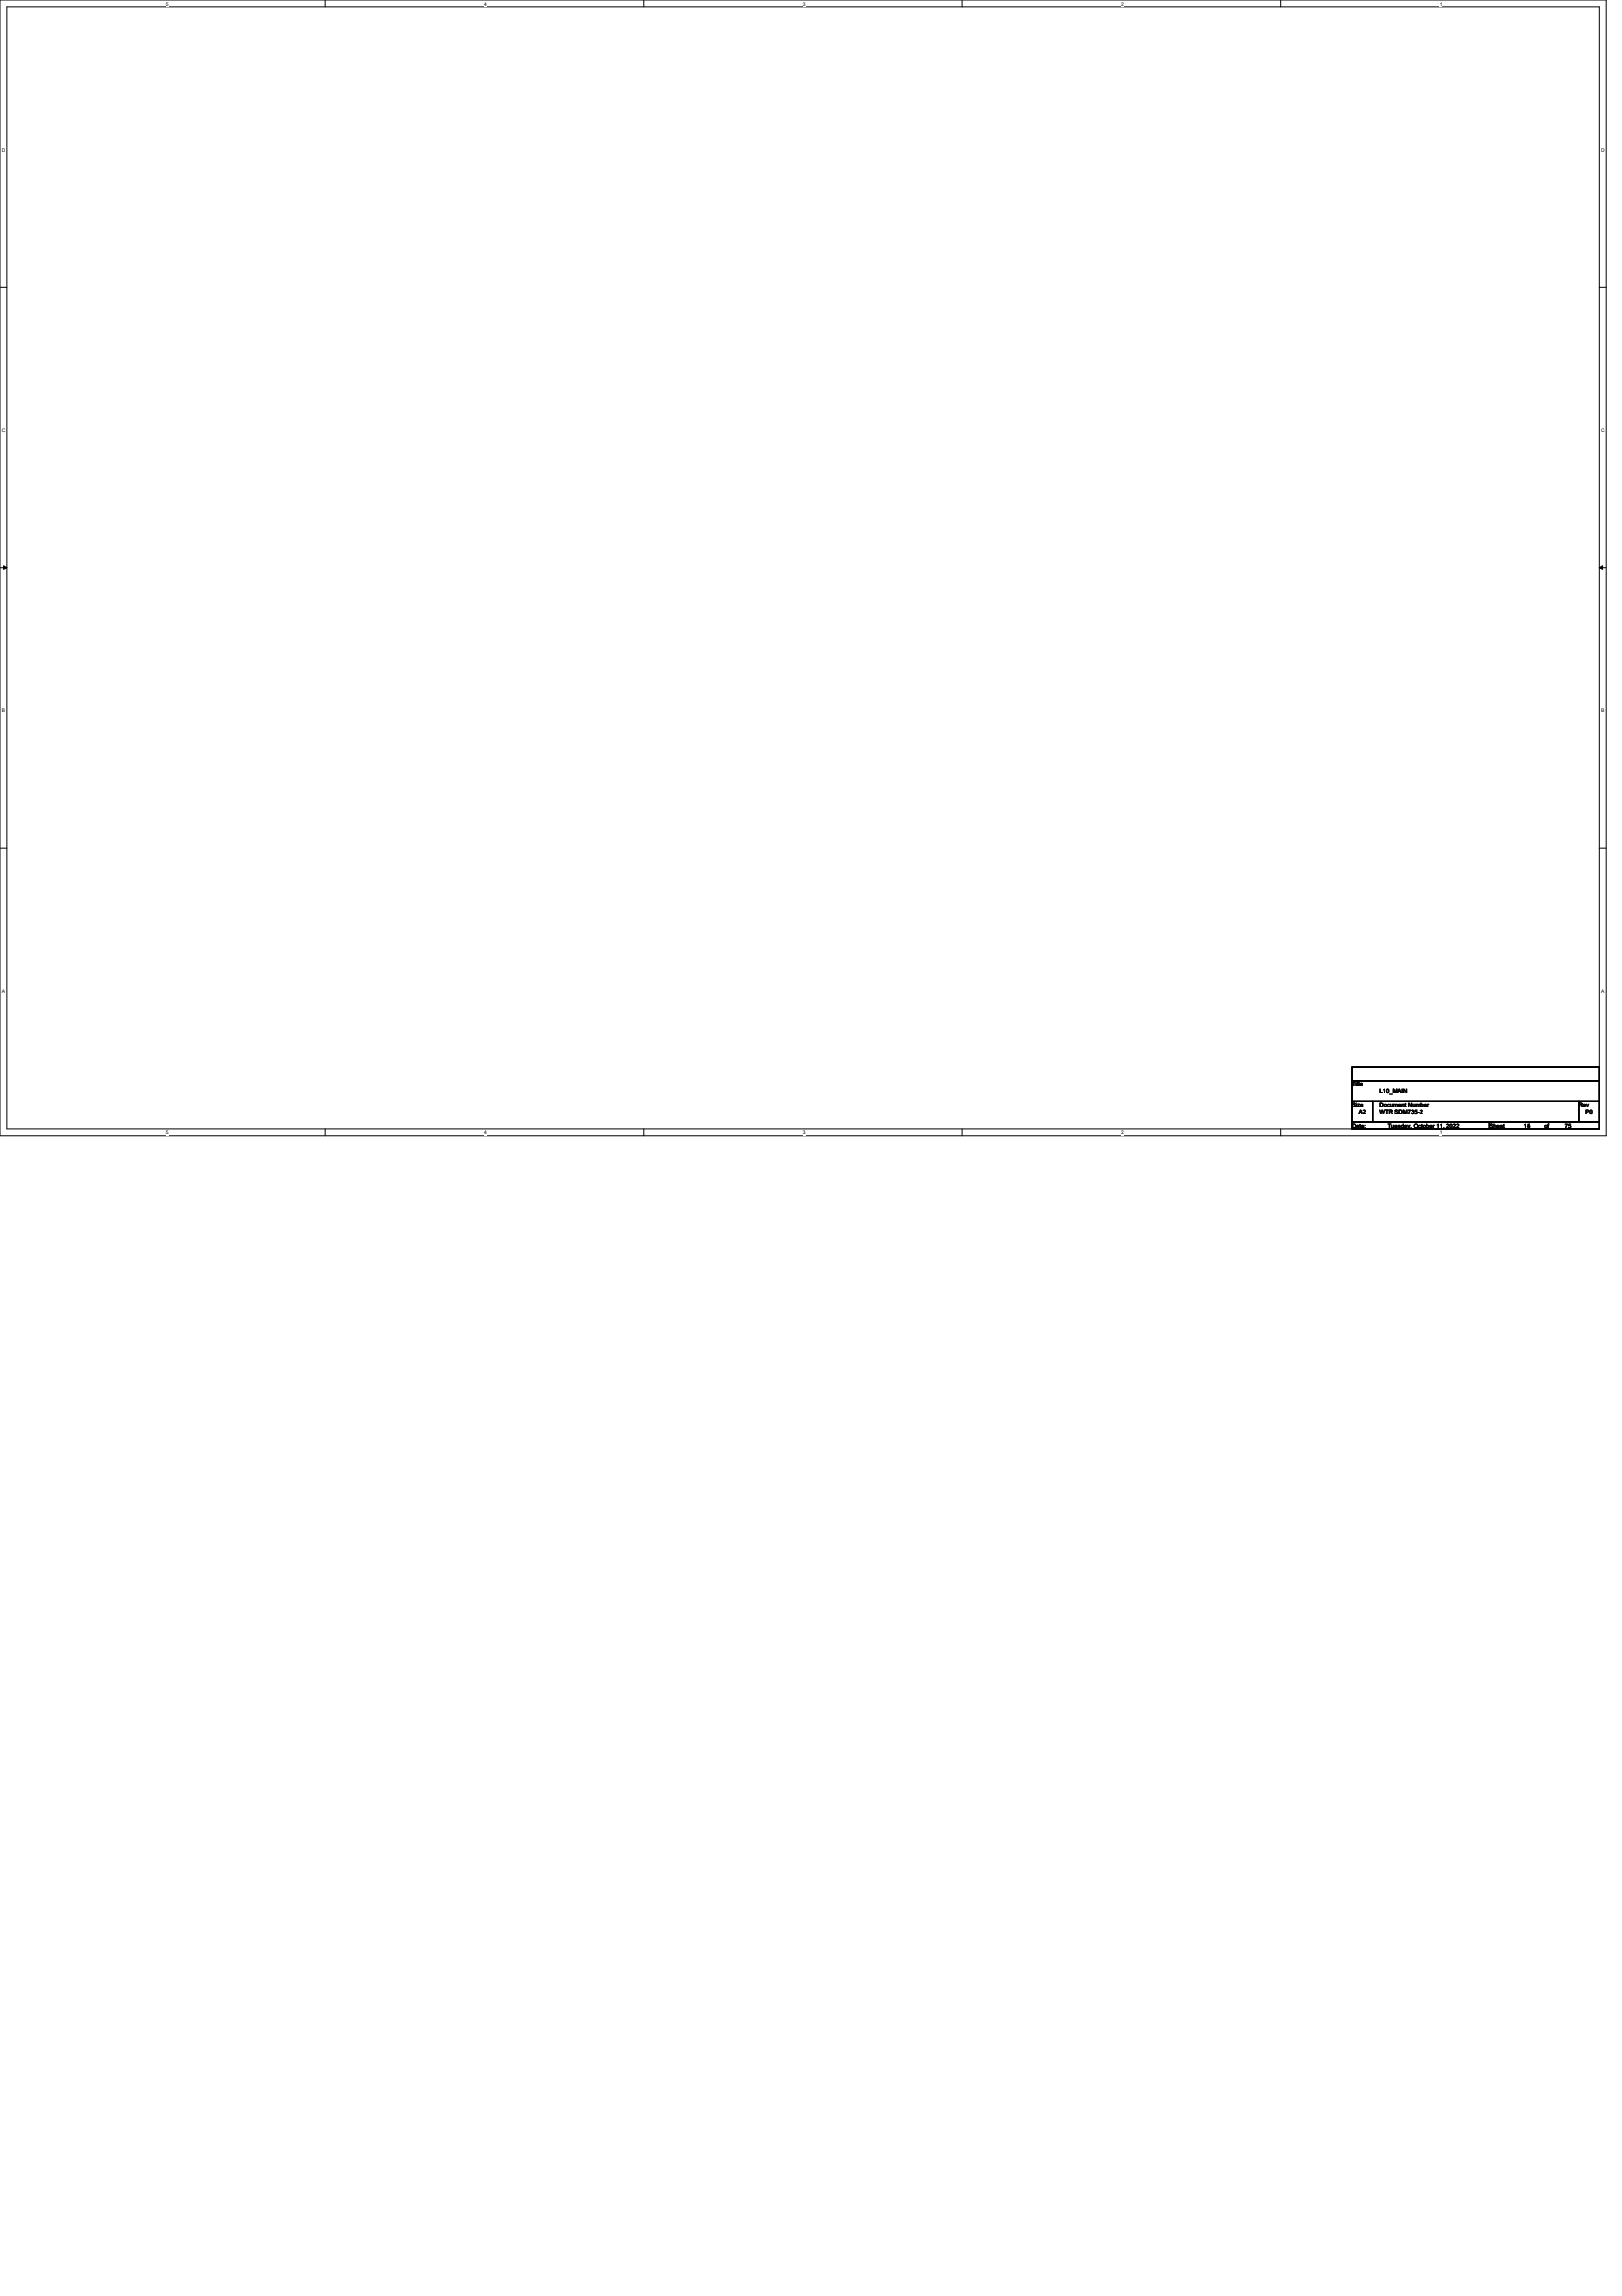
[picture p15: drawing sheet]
<svg xmlns="http://www.w3.org/2000/svg" width="210mm" height="297mm" viewBox="0 0 210 297" stroke-linecap="round" stroke-linejoin="round" font-family="sans-serif">
<defs><g id="words">
<g font-size=".8">
<text x="175" y="140.5">Title</text>
<text x="175" y="143.2">Size</text>
<text x="178.5" y="143.2">Document Number</text>
<text x="178.5" y="141.4">L10_MAIN</text>
<text x="204.3" y="143.2">Rev</text>
<text x="175" y="145.9">Date:</text>
<text x="175.9" y="144.1">A2</text>
<text x="178.5" y="144.1">WTR SDM735-2</text>
<text x="178.5" y="144.1">WTR SDM735-1</text>
<text x="179.6" y="145.9">Tuesday, October 11, 2022</text>
<text x="192.7" y="145.9">Sheet</text>
<text x="197.2" y="145.9">15</text>
<text x="197.2" y="145.9">14</text>
<text x="199.9" y="145.9">of</text>
<text x="202.5" y="145.9">75</text>
<text x="205.2" y="144.1">P0</text>
</g>
<g font-size=".6">
<text x="21.5" y=".7">5</text>
<text x="62.7" y=".7">4</text>
<text x="103.9" y=".7">3</text>
<text x="145.1" y=".7">2</text>
<text x="186.3" y=".7">1</text>
<text x=".3" y="19.6">D</text>
<text x="207.2" y="19.6">D</text>
<text x=".3" y="55.9">C</text>
<text x="207.2" y="55.9">C</text>
<text x=".3" y="92.2">B</text>
<text x="207.2" y="92.2">B</text>
<text x=".3" y="128.4">A</text>
<text x="207.2" y="128.4">A</text>
<text x="21.5" y="146.8">5</text>
<text x="62.7" y="146.8">4</text>
<text x="103.9" y="146.8">3</text>
<text x="145.1" y="146.8">2</text>
<text x="186.3" y="146.8">1</text>
</g>
</g></defs>
<path d="M0 0h207.9v146.9h-207.9zM.9 .9h206.1v145.1h-206.1z" fill="none" stroke="#000" stroke-width=".13"/>
<g fill="#fff">
<path d="M21.5 .1h.3v.7h-.3z"/>
<path d="M21.5 146.2h.3v.7h-.3z"/>
</g>
<path d="M42.1 0v.9M42.1 146v.9" fill="none" stroke="#000" stroke-width=".13"/>
<g fill="#fff">
<path d="M62.7 .1h.3v.7h-.3z"/>
<path d="M62.7 146.2h.3v.7h-.3z"/>
</g>
<path d="M83.3 0v.9M83.3 146v.9" fill="none" stroke="#000" stroke-width=".13"/>
<g fill="#fff">
<path d="M103.9 .1h.3v.7h-.3z"/>
<path d="M103.9 146.2h.3v.7h-.3z"/>
</g>
<path d="M124.5 0v.9M124.5 146v.9" fill="none" stroke="#000" stroke-width=".13"/>
<g fill="#fff">
<path d="M145.1 .1h.3v.7h-.3z"/>
<path d="M145.1 146.2h.3v.7h-.3z"/>
</g>
<path d="M165.7 0v.9M165.7 146v.9" fill="none" stroke="#000" stroke-width=".13"/>
<g fill="#fff">
<path d="M186.3 .1h.3v.7h-.3z"/>
<path d="M186.3 146.2h.3v.7h-.3z"/>
<path d="M.3 19h.4v.7h-.4z"/>
<path d="M207.2 19h.5v.7h-.5z"/>
<path d="M.3 55.3h.4v.7h-.4z"/>
<path d="M207.2 55.3h.5v.7h-.5z"/>
</g>
<path d="M0 37.2h.9M207 37.2h.9" fill="none" stroke="#000" stroke-width=".13"/>
<g fill="#fff">
<path d="M.3 91.6h.4v.7h-.4z"/>
<path d="M207.2 91.6h.4v.7h-.4z"/>
</g>
<path d="M0 73.4h.9M.5 73.2l.4 .2-.4 .3zM207 73.4l.4-.2v.5zM207 73.4h.9" fill="none" stroke="#000" stroke-width=".13"/>
<path d="M.5 73.2l.4 .2-.4 .3zM207 73.4l.4-.2v.5z" fill="#000"/>
<g fill="#fff">
<path d="M.3 127.8h.3v.8h-.3z"/>
<path d="M207.2 127.8h.4v.8h-.4z"/>
</g>
<path d="M0 109.7h.9M207 109.7h.9M175 138h32v1.8h-32zM175 139.8h32v2.7h-32zM175 142.5h2.6v2.7h-2.6zM175 145.2h17.7v.8h-17.7zM177.6 142.5h26.7v2.7h-26.7zM192.7 145.2h14.3v.8h-14.3zM204.3 142.5h2.7v2.7h-2.7z" fill="none" stroke="#000" stroke-width=".13"/>
<use href="#words"/>
</svg>
